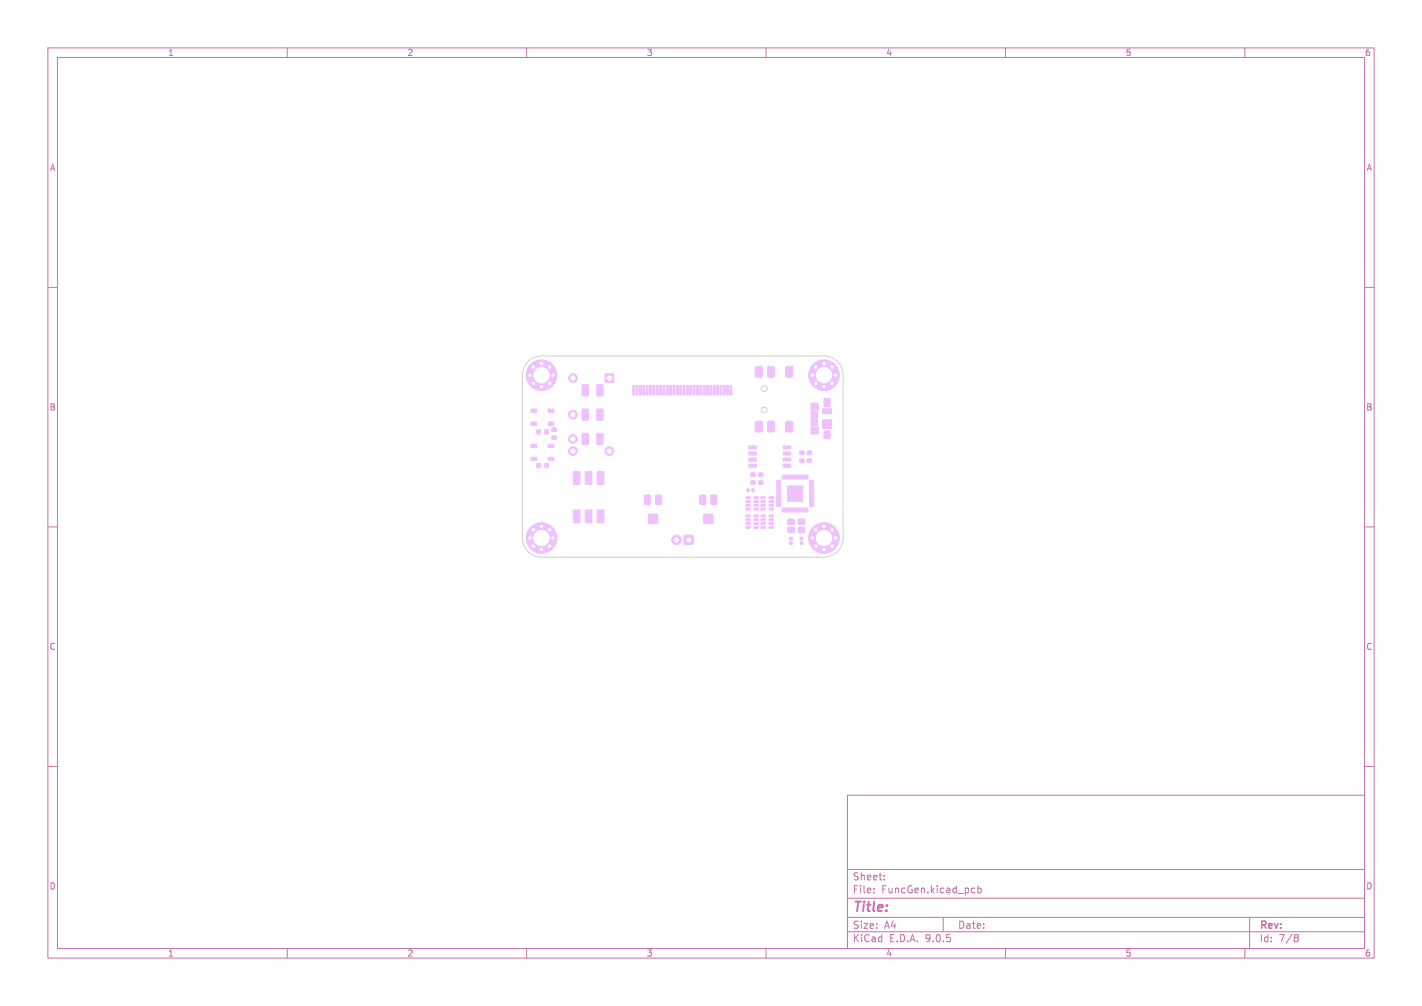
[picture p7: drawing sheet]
<svg xmlns="http://www.w3.org/2000/svg" width="297mm" height="210mm" viewBox="0 0 297 210" stroke-linecap="round" stroke-linejoin="round" font-family="sans-serif">
<defs><g id="words">
<text font-size="2.8" fill="#c872ab" x="178" y="190.9">Title:</text>
<g font-size="2.1" fill="#c872ab">
<text x="178" y="184">Sheet:</text>
<text x="178" y="186.7">File:</text>
<text x="184.1" y="186.7">FuncGen.kicad_pcb</text>
<text x="178" y="196.9">KiCad</text>
<text x="178" y="194.1">Size:</text>
<text x="184.7" y="194.1">A4</text>
<text x="185.7" y="196.9">E.D.A.</text>
<text x="193.3" y="196.9">9.0.5</text>
<text x="200" y="194.1">Date:</text>
<text x="263" y="194.3">Rev:</text>
<text x="263" y="196.9">Id:</text>
<text x="267.1" y="196.9">7/8</text>
</g>
<g font-size="1.8" fill="#c872ab">
<text x="35" y="11.9">1</text>
<text x="85" y="11.9">2</text>
<text x="135" y="11.9">3</text>
<text x="185" y="11.9">4</text>
<text x="235" y="11.9">5</text>
<text x="285" y="11.9">6</text>
<text x="10.3" y="35.9">A</text>
<text x="285.4" y="35.9">A</text>
<text x="10.3" y="85.9">B</text>
<text x="285.3" y="85.9">B</text>
<text x="10.3" y="135.9">C</text>
<text x="285.3" y="135.9">C</text>
<text x="10.3" y="185.9">D</text>
<text x="285.3" y="185.9">D</text>
<text x="35" y="199.9">1</text>
<text x="85" y="199.9">2</text>
<text x="135" y="199.9">3</text>
<text x="185" y="199.9">4</text>
<text x="235" y="199.9">5</text>
<text x="285" y="199.9">6</text>
</g>
</g></defs>
<g fill="none" stroke="#c872ab" stroke-width=".21">
<path d="M10 10h277v190h-277zM12 12h273v186h-273zM60 10v2M110 10v2M160 10v2M210 10v2M260 10v2M10 60h2M285 60h2M10 110h2M285 110h2M10 160h2"/>
<path d="M177 166h108v32h-108zM285 160h2M60 198v2M110 198v2M160 198v2M177 194.5h108M177 191.5h108M177 187.5h108M177 181.5h108M182.5 186.3v.1M182.5 185.5v.1M184.7 183.6v.1"/>
<path d="M184.7 182.8v.1M197 191.5v3M203.2 185.4l.4 .1M203.6 186.3l-.4 .1M204.2 185.5l.5-.1 .3 .3-.2 .6h-.6M204.2 184.9v1.5M210 198v2M260 198v2M261 191.5v6.5M270.6 195.1h.3l.3 .3-.3 .3M270.6 195.7h.3M270.9 195.7l.2 .2 .1 .4-.3 .3h-.3"/>
</g>
<g fill="#efc1ff" stroke="#efc1ff" stroke-width=".21">
<path d="M121.6 90.5l1.1-.1 .2 .2v2l-.2 .2h-.9l-.2-.1z"/>
<path d="M124.7 90.5l1-.1 .3 .2v2l-.2 .2h-.9l-.2-.1z"/>
<path d="M156 102.1h.5v.5h-.5z"/>
<path d="M157 102.1h.5v.5h-.5z"/>
<path d="M113.8 89.8h.7v.8h-.7z"/>
<path d="M112.2 89.8h.7v.8h-.7z"/>
<path d="M158.9 103.7h.9v.4h-.9z"/>
<path d="M158.9 104.5h.9v.4h-.9z"/>
<path d="M158.9 105.3h.9v.4h-.9z"/>
<path d="M158.9 106.1h.9v.4h-.9z"/>
<path d="M160.6 106.1h.9v.4h-.9z"/>
<path d="M160.6 105.3h.9v.4h-.9z"/>
<path d="M160.6 104.5h.9v.4h-.9z"/>
<path d="M160.6 103.7h.9v.4h-.9z"/>
<path d="M162.2 100.3h.8l.1 .2h-.9z"/>
<path d="M162.2 100.7h.8l.1 .2h-.9z"/>
<path d="M162.2 101.1h.8l.1 .2h-.9z"/>
<path d="M162.2 101.5h.8l.1 .2h-.9z"/>
<path d="M162.2 101.9h.8l.1 .2h-.9z"/>
<path d="M162.2 102.3h.8l.1 .2h-.9z"/>
<path d="M162.2 102.7h.8l.1 .2h-.9z"/>
<path d="M162.2 103.1h.8l.1 .2h-.9z"/>
<path d="M162.2 103.5h.8l.1 .2h-.9z"/>
<path d="M162.2 103.9h.8l.1 .2h-.9z"/>
<path d="M162.2 104.3h.8l.1 .2h-.9z"/>
<path d="M162.2 104.7h.8l.1 .2h-.9z"/>
<path d="M162.2 105.1h.8l.1 .2h-.9z"/>
<path d="M162.2 105.5h.8l.1 .2h-.9z"/>
<path d="M163.4 106l.2 .1-.1 .8h-.1z"/>
<path d="M163.8 106l.2 .1-.1 .8h-.1z"/>
<path d="M164.2 106l.2 .1-.1 .8h-.1z"/>
<path d="M164.6 106l.2 .1-.1 .8h-.1z"/>
<path d="M165 106l.2 .1-.1 .8h-.1z"/>
<path d="M165.4 106l.2 .1-.1 .8h-.1z"/>
<path d="M165.8 106l.2 .1-.1 .8h-.1z"/>
<path d="M166.2 106l.2 .1-.1 .8h-.1z"/>
<path d="M166.6 106l.2 .1-.1 .8h-.1z"/>
<path d="M167 106l.2 .1-.1 .8h-.1z"/>
<path d="M167.4 106l.2 .1-.1 .8h-.1z"/>
<path d="M167.8 106l.2 .1-.1 .8h-.1z"/>
<path d="M168.2 106l.2 .1-.1 .8h-.1z"/>
<path d="M168.6 106l.2 .1-.1 .8h-.1z"/>
<path d="M169.1 105.5h.8v.2h-.8z"/>
<path d="M169.1 105.1h.8v.2h-.8z"/>
<path d="M169.1 104.7h.8v.2h-.8z"/>
<path d="M169.1 104.3h.8v.2h-.8z"/>
<path d="M169.1 103.9h.8v.2h-.8z"/>
<path d="M169.1 103.5h.8v.2h-.8z"/>
<path d="M169.1 103.1h.8v.2h-.8z"/>
<path d="M169.1 102.7h.8v.2h-.8z"/>
<path d="M169.1 102.3h.8v.2h-.8z"/>
<path d="M169.1 101.9h.8v.2h-.8z"/>
<path d="M169.1 101.5h.8v.2h-.8z"/>
<path d="M169.1 101.1h.8v.2h-.8z"/>
<path d="M169.1 100.7h.8v.2h-.8z"/>
<path d="M169.1 100.3h.8v.2h-.8z"/>
<path d="M168.6 99.2h.2l-.1 .8h-.1z"/>
<path d="M168.2 99.2h.2l-.1 .8h-.1z"/>
<path d="M167.8 99.2h.2l-.1 .8h-.1z"/>
<path d="M167.4 99.2h.2l-.1 .8h-.1z"/>
<path d="M167 99.2h.2l-.1 .8h-.1z"/>
<path d="M166.6 99.2h.2l-.1 .8h-.1z"/>
<path d="M166.2 99.2h.2l-.1 .8h-.1z"/>
<path d="M165.8 99.2h.2l-.1 .8h-.1z"/>
<path d="M165.4 99.2h.2l-.1 .8h-.1z"/>
<path d="M165 99.2h.2l-.1 .8h-.1z"/>
<path d="M164.6 99.2h.2l-.1 .8h-.1z"/>
<path d="M164.2 99.2h.2l-.1 .8h-.1z"/>
<path d="M163.8 99.2h.2l-.1 .8h-.1z"/>
<path d="M163.4 99.2h.2l-.1 .8h-.1z"/>
<path d="M164.5 101.4h3.2v3.2h-3.2z"/>
<path d="M156.9 98.8h.8v.6h-.8z"/>
<path d="M156.9 100.4h.8v.7h-.8z"/>
<path d="M112.2 96.8h.7v.8h-.7z"/>
<path d="M113.8 96.8h.7v.8h-.7z"/>
<path d="M158.9 107.5h.9v.4h-.9z"/>
<path d="M158.9 108.3h.9v.4h-.9z"/>
<path d="M158.9 109.1h.9v.4h-.9z"/>
<path d="M158.9 109.9h.9v.4h-.9z"/>
<path d="M160.6 109.9h.9v.4h-.9z"/>
<path d="M160.6 109.1h.9v.4h-.9z"/>
<path d="M160.6 108.3h.9v.4h-.9z"/>
<path d="M160.6 107.5h.9v.4h-.9z"/>
<path d="M168.6 94.2h.8v.7h-.8z"/>
<path d="M168.6 95.8h.8v.7h-.8z"/>
<path d="M124.7 85.4h1l.3 .1v2l-.2 .2-.9 .1-.2-.2z"/>
<path d="M121.6 85.4h1.1l.2 .1v2l-.2 .2-.9 .1-.2-.2z"/>
<path d="M155.8 103.7h.9v.4h-.9z"/>
<path d="M155.8 104.5h.9v.4h-.9z"/>
<path d="M155.8 105.3h.9v.4h-.9z"/>
<path d="M155.8 106.1h.9v.4h-.9z"/>
<path d="M157.5 106.1h.9v.4h-.9z"/>
<path d="M157.5 105.3h.9v.4h-.9z"/>
<path d="M157.5 104.5h.9v.4h-.9z"/>
<path d="M157.5 103.7h.9v.4h-.9z"/>
<path d="M143 111.8l.3-.1h1.2l.2 .1 .1 .4v1.1l-.1 .3-.4 .1h-1.1l-.2-.1-.2-.4 .1-1.1z"/>
<path d="M167.1 113.1h.6v.5h-.6z"/>
<path d="M167.1 112.1h.6v.5h-.6z"/>
<path d="M110.9 92.8h1.1l.1 .6h-1.2z"/>
<path d="M114.5 92.8h1.1l.1 .6h-1.2z"/>
<path d="M110.9 95.5h1.1l.1 .6h-1.2z"/>
<path d="M114.5 95.5h1.1l.1 .6h-1.2z"/>
<path d="M115.3 91h.8v.7h-.8z"/>
<path d="M115.3 89.4h.8v.6h-.8z"/>
<path d="M167.1 94.2h.8v.7h-.8z"/>
<path d="M167.1 95.8h.8v.7h-.8z"/>
<path d="M164.9 113.1h.6v.5h-.6z"/>
<path d="M164.9 112.2h.6v.5h-.6z"/>
<path d="M166.8 108.4h1.2v1.1h-1.2z"/>
<path d="M164.6 108.4h1.2v1.1h-1.2z"/>
<path d="M164.6 110.1h1.2v1.1h-1.2z"/>
<path d="M166.8 110.1h1.2v1.1h-1.2z"/>
<path d="M158.5 98.8h.8v.6h-.8z"/>
<path d="M158.5 100.4h.8v.7h-.8z"/>
<path d="M157.8 88.1l.3-.2h.9l.2 .2 .1 1.7-.2 .3-1 .1-.3-.2z"/>
<path d="M164.2 76.6l1-.1 .3 .1 .1 1.8-.2 .3-.9 .1-.3-.2-.1-1.7z"/>
<path d="M160.3 88.1l.4-.2h.8l.2 .2 .1 1.7-.2 .3-.9 .1-.4-.2z"/>
<path d="M164.2 88l1-.1 .3 .2 .1 1.7-.2 .3-.9 .1-.3-.2-.1-1.7z"/>
<path d="M160.3 76.6l.4-.1h.8l.2 .1 .1 1.8-.2 .3-.9 .1-.4-.2z"/>
<path d="M157.8 76.6l.3-.1h.9l.2 .1 .1 1.8-.2 .3-1 .1-.3-.2z"/>
<path d="M155.8 107.5h.9v.4h-.9z"/>
<path d="M155.8 108.3h.9v.4h-.9z"/>
<path d="M155.8 109.1h.9v.4h-.9z"/>
<path d="M155.8 109.9h.9v.4h-.9z"/>
<path d="M157.5 109.9h.9v.4h-.9z"/>
<path d="M157.5 109.1h.9v.4h-.9z"/>
<path d="M157.5 108.3h.9v.4h-.9z"/>
<path d="M157.5 107.5h.9v.4h-.9z"/>
<path d="M132.2 80.5h.4v2h-.4z"/>
<path d="M132.9 80.5h.4v2h-.4z"/>
<path d="M133.6 80.5h.4v2h-.4z"/>
<path d="M134.3 80.5h.4v2h-.4z"/>
<path d="M135 80.5h.4v2h-.4z"/>
<path d="M135.7 80.5h.4v2h-.4z"/>
<path d="M136.4 80.5h.4v2h-.4z"/>
<path d="M137.1 80.5h.4v2h-.4z"/>
<path d="M137.8 80.5h.4v2h-.4z"/>
<path d="M138.5 80.5h.4v2h-.4z"/>
<path d="M139.2 80.5h.4v2h-.4z"/>
<path d="M139.9 80.5h.4v2h-.4z"/>
<path d="M140.6 80.5h.4v2h-.4z"/>
<path d="M141.3 80.5h.4v2h-.4z"/>
<path d="M142 80.5h.4v2h-.4z"/>
<path d="M142.7 80.5h.4v2h-.4z"/>
<path d="M143.4 80.5h.4v2h-.4z"/>
<path d="M144.1 80.5h.4v2h-.4z"/>
<path d="M144.8 80.5h.4v2h-.4z"/>
<path d="M145.5 80.5h.4v2h-.4z"/>
<path d="M146.2 80.5h.4v2h-.4z"/>
<path d="M146.9 80.5h.4v2h-.4z"/>
<path d="M147.6 80.5h.4v2h-.4z"/>
<path d="M148.3 80.5h.4v2h-.4z"/>
<path d="M149 80.5h.4v2h-.4z"/>
<path d="M149.7 80.5h.4v2h-.4z"/>
<path d="M150.4 80.5h.4v2h-.4z"/>
<path d="M151.1 80.5h.4v2h-.4z"/>
<path d="M151.8 80.5h.4v2h-.4z"/>
<path d="M152.5 80.5h.4v2h-.4z"/>
<path d="M119.8 106.5h1.3v2.6h-1.4z"/>
<path d="M122.3 106.5h1.3v2.6h-1.4z"/>
<path d="M124.8 106.5h1.3v2.6h-1.4z"/>
<path d="M124.8 98.5h1.3v2.6h-1.4z"/>
<path d="M122.3 98.5h1.3v2.6h-1.4z"/>
<path d="M119.8 98.5h1.3v2.6h-1.4z"/>
<path d="M146.2 103.4l1-.1 .2 .2v1.6l-.1 .2h-.9l-.2-.1z"/>
<path d="M147 107.4h1.9v1.9h-1.9z"/>
<path d="M148.5 103.4l1-.1 .2 .2v1.6l-.1 .2h-.9l-.2-.1z"/>
<path d="M169.4 88.5h1.4v.4h-1.4z"/>
<path d="M169.4 87.8h1.4v.5h-1.4z"/>
<path d="M169.4 87.2h1.4v.4h-1.4z"/>
<path d="M169.4 86.5h1.4v.5h-1.4z"/>
<path d="M169.4 85.9h1.4v.4h-1.4z"/>
<path d="M172.1 89.9h1.3v1.7h-1.3z"/>
<path d="M169.4 89.2h1.5v1.4h-1.5z"/>
<path d="M171.8 87.6h1.9v1.8h-1.9z"/>
<path d="M171.8 85.3h1.9v1h-1.9z"/>
<path d="M169.4 84.2h1.5v1.4h-1.5z"/>
<path d="M172.1 83.2h1.3v1.6h-1.3z"/>
<path d="M156.4 93.1h1.5l.1 .5-1.5 .1z"/>
<path d="M156.4 94.4h1.5l.1 .5-1.5 .1z"/>
<path d="M156.4 95.7l1.5-.1 .1 .6h-1.5z"/>
<path d="M156.4 96.9h1.5l.1 .5-1.5 .1z"/>
<path d="M163.6 96.9h1.5l.1 .5-1.5 .1z"/>
<path d="M163.6 95.7l1.5-.1 .1 .6h-1.5z"/>
<path d="M163.6 94.4h1.5l.1 .5-1.5 .1z"/>
<path d="M163.6 93.1h1.5l.1 .5-1.5 .1z"/>
<path d="M134.7 103.4l.9-.1 .3 .2v1.6l-.2 .2h-.9l-.2-.1z"/>
<path d="M135.5 107.4h1.8v1.9h-1.8z"/>
<path d="M137 103.4l.9-.1 .3 .2v1.6l-.2 .2h-.9l-.2-.1z"/>
<path d="M110.9 85.4h1.1l.1 .6-1.2 .1z"/>
<path d="M114.5 85.4h1.1l.1 .6-1.2 .1z"/>
<path d="M110.9 88.1h1.1l.1 .6-1.2 .1z"/>
<path d="M114.5 88.1h1.1l.1 .6-1.2 .1z"/>
<path d="M121.6 80.4l1.1-.1 .2 .1v2l-.2 .3h-.9l-.2-.2z"/>
<path d="M124.7 80.4l1-.1 .3 .1v2l-.2 .3h-.9l-.2-.2z"/>
<path d="M126.4 78.1h1.7v1.7h-1.7z"/>
<circle cx="141.3" cy="112.7" r="1"/>
<circle cx="110.7" cy="78.3" r=".4"/>
<circle cx="111.4" cy="76.6" r=".4"/>
<circle cx="111.4" cy="80" r=".4"/>
<circle cx="113.1" cy="75.9" r=".4"/>
<circle cx="113.1" cy="78.3" r="3.2"/>
<circle cx="113.1" cy="80.7" r=".4"/>
<circle cx="114.8" cy="76.6" r=".4"/>
<circle cx="114.8" cy="80" r=".4"/>
<circle cx="115.5" cy="78.3" r=".4"/>
<circle cx="110.7" cy="112.3" r=".4"/>
<circle cx="111.4" cy="110.6" r=".4"/>
<circle cx="111.4" cy="114" r=".4"/>
<circle cx="113.1" cy="109.9" r=".4"/>
<circle cx="113.1" cy="112.3" r="3.2"/>
<circle cx="113.1" cy="114.7" r=".4"/>
<circle cx="114.8" cy="110.6" r=".4"/>
<circle cx="114.8" cy="114" r=".4"/>
<circle cx="115.5" cy="112.3" r=".4"/>
<circle cx="169.7" cy="78.3" r=".4"/>
<circle cx="170.4" cy="76.6" r=".4"/>
<circle cx="170.4" cy="80" r=".4"/>
<circle cx="172.1" cy="75.9" r=".4"/>
<circle cx="172.1" cy="78.3" r="3.2"/>
<circle cx="172.1" cy="80.7" r=".4"/>
<circle cx="173.8" cy="76.6" r=".4"/>
<circle cx="173.8" cy="80" r=".4"/>
<circle cx="174.5" cy="78.3" r=".4"/>
<circle cx="169.7" cy="112.3" r=".4"/>
<circle cx="170.4" cy="110.6" r=".4"/>
<circle cx="170.4" cy="114" r=".4"/>
<circle cx="172.1" cy="109.9" r=".4"/>
<circle cx="172.1" cy="112.3" r="3.2"/>
<circle cx="172.1" cy="114.7" r=".4"/>
<circle cx="173.8" cy="110.6" r=".4"/>
<circle cx="173.8" cy="114" r=".4"/>
<circle cx="174.5" cy="112.3" r=".4"/>
<circle cx="127.3" cy="94.2" r=".92"/>
<circle cx="119.7" cy="78.9" r=".92"/>
<circle cx="119.7" cy="86.6" r=".92"/>
<circle cx="119.7" cy="91.6" r=".92"/>
<circle cx="119.7" cy="94.2" r=".92"/>
</g>
<g fill="none" stroke="#d0d2cd" stroke-width=".21">
<path d="M110.3 75.5a4 4 0 0 1 2.8-1.2h59a4 4 0 0 1 4 4v34a4 4 0 0 1-4 4h-59a4 4 0 0 1-4-4v-34a4 4 0 0 1 1.2-2.8z"/>
<circle cx="159.6" cy="85.6" r=".6"/>
<circle cx="159.6" cy="81.1" r=".6"/>
</g>
<g fill="#fff" stroke="#fff" stroke-width=".21">
<circle cx="143.9" cy="112.7" r=".4"/>
<circle cx="141.3" cy="112.7" r=".4"/>
<circle cx="110.7" cy="78.3" r=".25"/>
<circle cx="111.4" cy="76.6" r=".25"/>
<circle cx="111.4" cy="80" r=".25"/>
<circle cx="113.1" cy="75.9" r=".25"/>
<circle cx="113.1" cy="78.3" r="1.6"/>
<circle cx="113.1" cy="80.7" r=".25"/>
<circle cx="114.8" cy="76.6" r=".25"/>
<circle cx="114.8" cy="80" r=".25"/>
<circle cx="115.5" cy="78.3" r=".25"/>
<circle cx="110.7" cy="112.3" r=".25"/>
<circle cx="111.4" cy="110.6" r=".25"/>
<circle cx="111.4" cy="114" r=".25"/>
<circle cx="113.1" cy="109.9" r=".25"/>
<circle cx="113.1" cy="112.3" r="1.6"/>
<circle cx="113.1" cy="114.7" r=".25"/>
<circle cx="114.8" cy="110.6" r=".25"/>
<circle cx="114.8" cy="114" r=".25"/>
<circle cx="115.5" cy="112.3" r=".25"/>
<circle cx="169.7" cy="78.3" r=".25"/>
<circle cx="170.4" cy="76.6" r=".25"/>
<circle cx="170.4" cy="80" r=".25"/>
<circle cx="172.1" cy="75.9" r=".25"/>
<circle cx="172.1" cy="78.3" r="1.6"/>
<circle cx="172.1" cy="80.7" r=".25"/>
<circle cx="173.8" cy="76.6" r=".25"/>
<circle cx="173.8" cy="80" r=".25"/>
<circle cx="174.5" cy="78.3" r=".25"/>
<circle cx="169.7" cy="112.3" r=".25"/>
<circle cx="170.4" cy="110.6" r=".25"/>
<circle cx="170.4" cy="114" r=".25"/>
<circle cx="172.1" cy="109.9" r=".25"/>
<circle cx="172.1" cy="112.3" r="1.6"/>
<circle cx="172.1" cy="114.7" r=".25"/>
<circle cx="173.8" cy="110.6" r=".25"/>
<circle cx="173.8" cy="114" r=".25"/>
<circle cx="174.5" cy="112.3" r=".25"/>
<circle cx="127.3" cy="78.9" r=".43"/>
<circle cx="127.3" cy="94.2" r=".43"/>
<circle cx="119.7" cy="78.9" r=".43"/>
<circle cx="119.7" cy="86.6" r=".43"/>
<circle cx="119.7" cy="91.6" r=".43"/>
<circle cx="119.7" cy="94.2" r=".43"/>
</g>
<use href="#words"/>
</svg>
